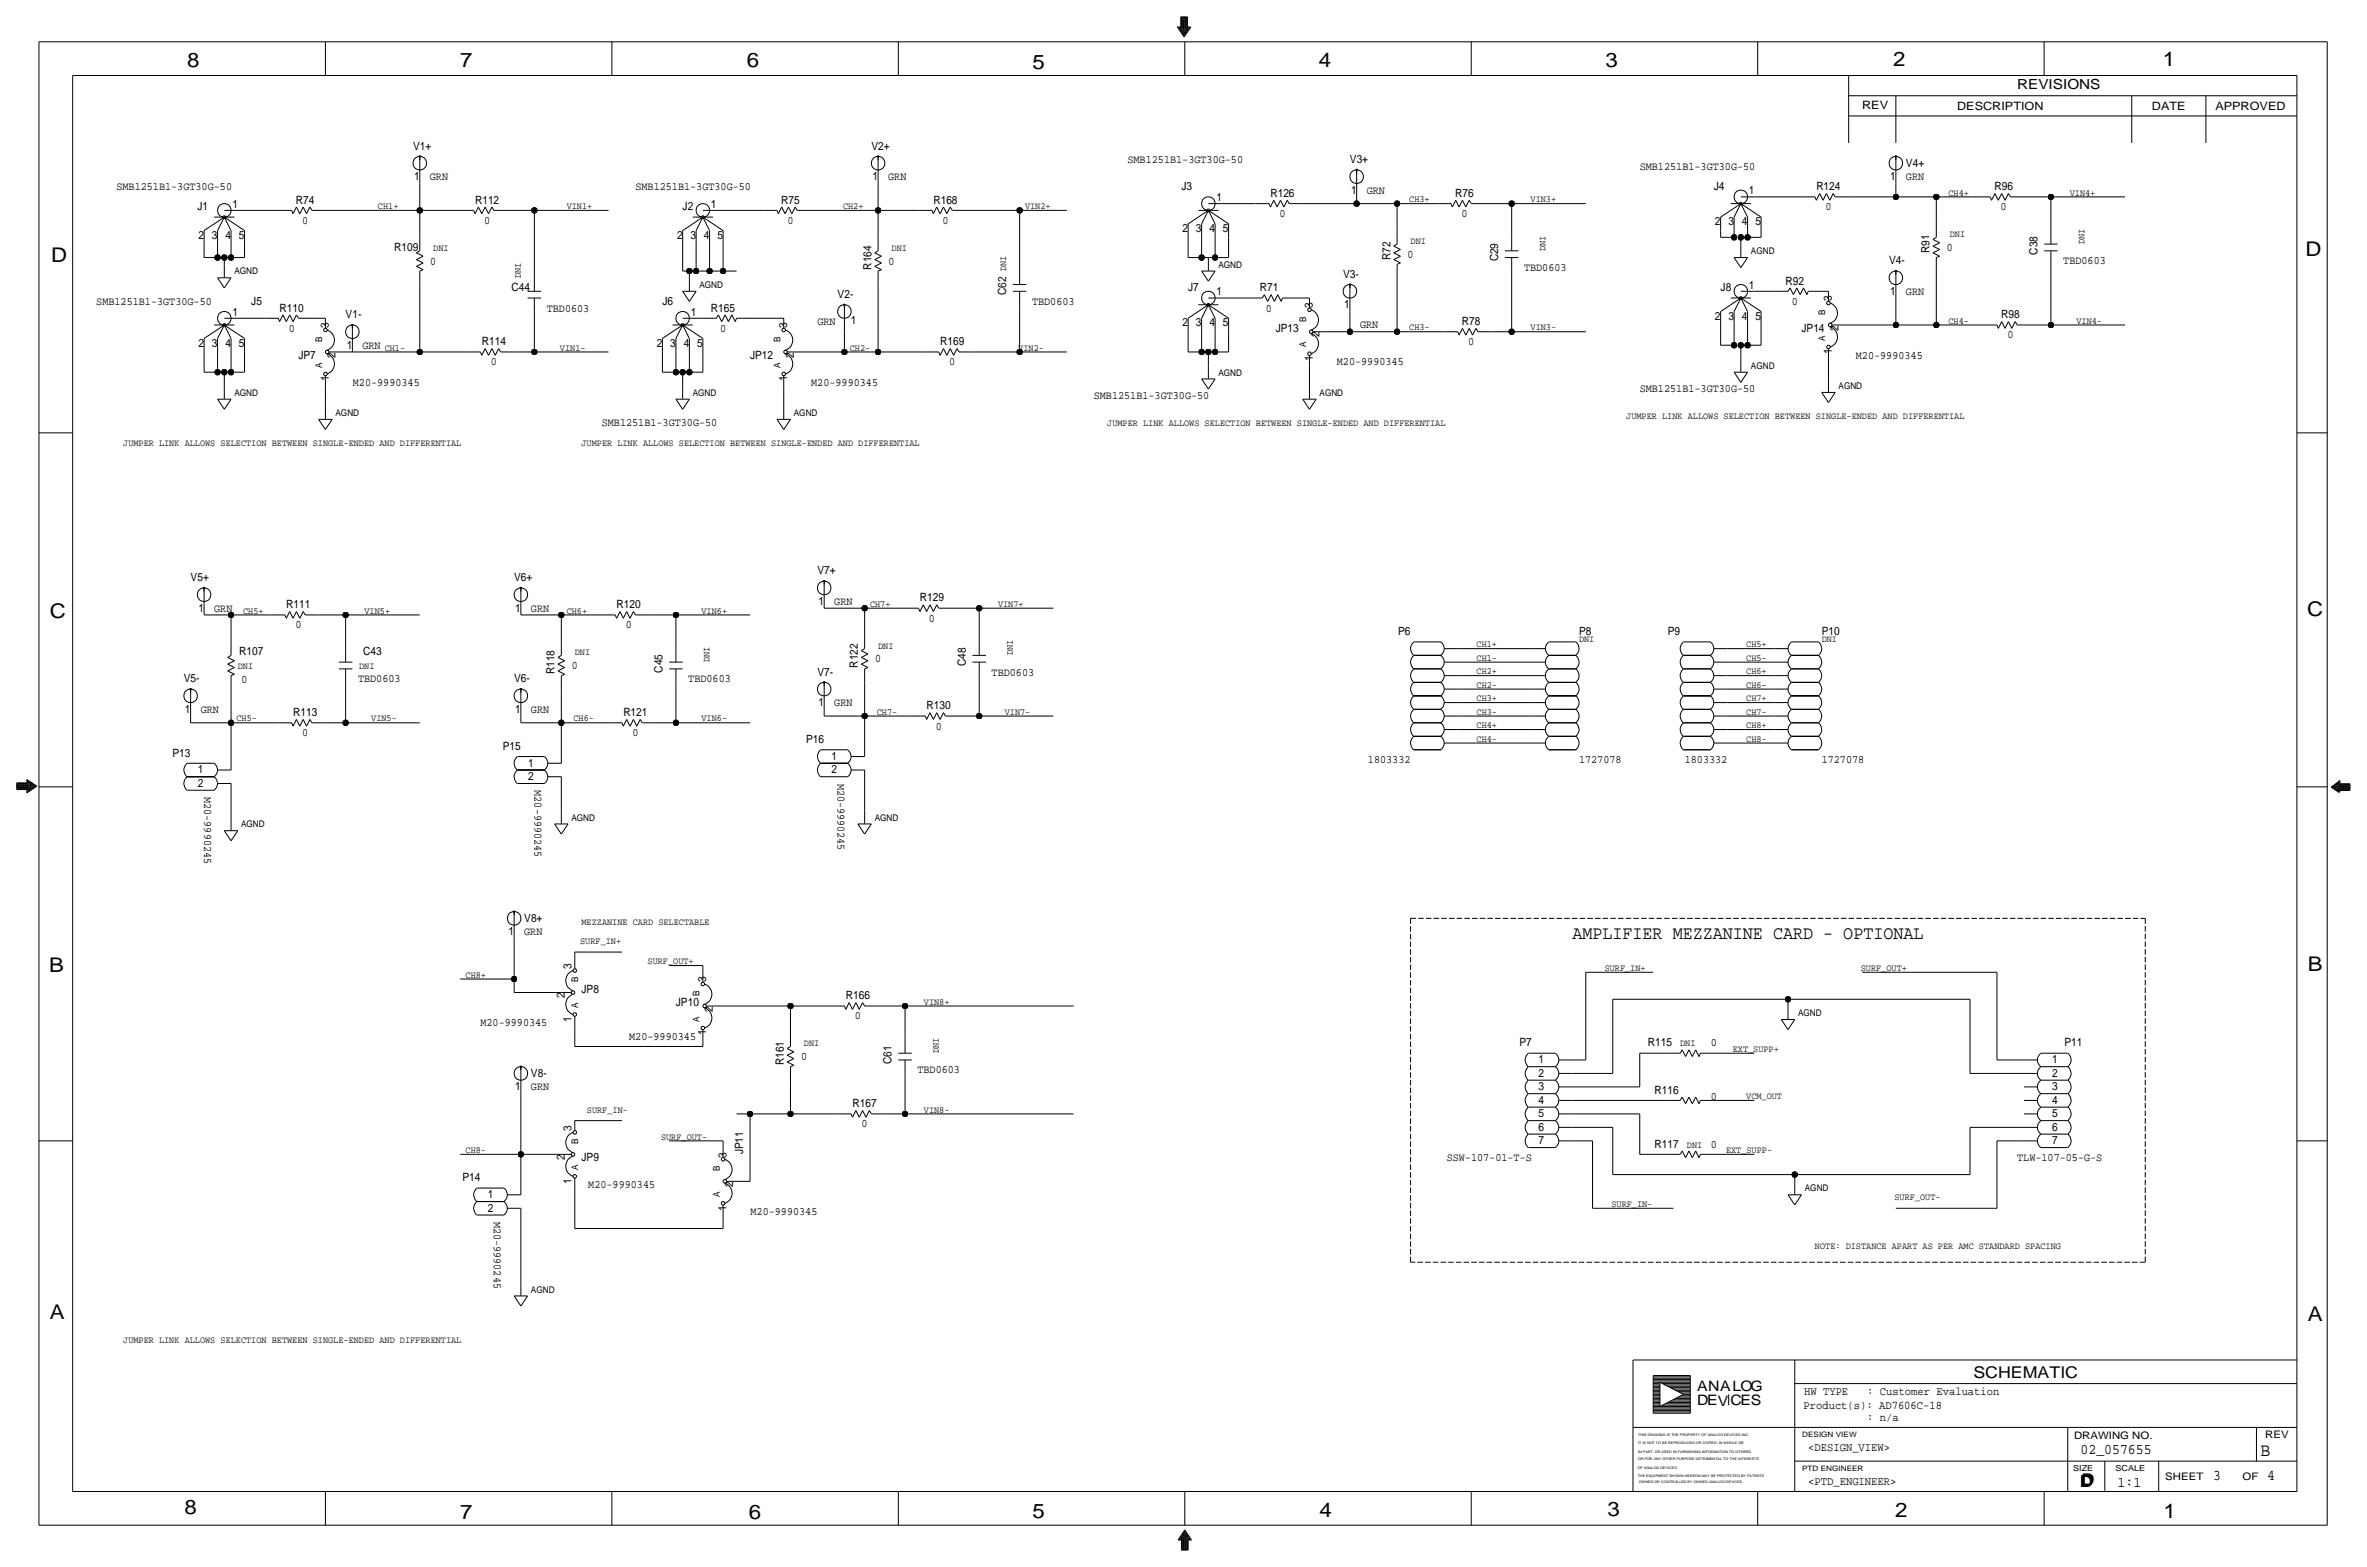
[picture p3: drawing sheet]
<svg xmlns="http://www.w3.org/2000/svg" width="892mm" height="590mm" viewBox="0 0 892 590" stroke-linecap="round" stroke-linejoin="round" font-family="sans-serif">
<defs><g id="words">
<g font-size="7.6">
<text x="70.6" y="25.4">8</text>
<text x="173.4" y="25.4">7</text>
<text x="281.4" y="25.1">6</text>
<text x="389.1" y="26.2">5</text>
<text x="497" y="25.4">4</text>
<text x="605" y="25.1">3</text>
<text x="713.4" y="24.9">2</text>
<text x="815" y="24.9">1</text>
<text x="19.3" y="98.8">D</text>
<text x="868.9" y="96.5">D</text>
<text x="18.7" y="232.7">C</text>
<text x="869.4" y="232.2">C</text>
<text x="869.6" y="365.8">B</text>
<text x="18.5" y="366">B</text>
<text x="18.7" y="496.8">A</text>
<text x="869.6" y="497.6">A</text>
<text x="69.5" y="570.5">8</text>
<text x="173.4" y="572.3">7</text>
<text x="282.1" y="572.3">6</text>
<text x="389.1" y="571.8">5</text>
<text x="497.3" y="571.5">4</text>
<text x="605.7" y="571.2">3</text>
<text x="714.2" y="571.5">2</text>
<text x="815.3" y="572">1</text>
</g>
<text font-size="7.1" x="592.5" y="353.6">AMPLIFIER MEZZANINE CARD - OPTIONAL</text>
<text font-size="7" x="851.9" y="548.4">B</text>
<g font-size="6.1">
<text x="743.7" y="518.9">SCHEMATIC</text>
<text x="783.8" y="560.3">D</text>
<text x="784.3" y="559.8">D</text>
</g>
<g font-size="5.6">
<text x="784" y="547.9">02_057655</text>
<text x="834.1" y="557.5">3</text>
<text x="854.4" y="557.5">4</text>
<text x="798" y="560.1">1:1</text>
</g>
<g font-size="5.4">
<text x="639.5" y="524.2">ANALOG</text>
<text x="639.5" y="529.3">DEVCES</text>
</g>
<text font-size="5.2" x="760.2" y="33.5">REVISIONS</text>
<g font-size="4.4">
<text x="679.9" y="525.5">HW TYPE</text>
<text x="703.6" y="525.5">: Customer Evaluation</text>
<text x="679.7" y="530.9">Product(s): AD7606C-18</text>
<text x="703.6" y="535.2">: n/a</text>
<text x="681.4" y="546.6">&lt;DESIGN_VIEW&gt;</text>
<text x="681.4" y="559.3">&lt;PTD_ENGINEER&gt;</text>
</g>
<g font-size="4.3">
<text x="701.8" y="41.1">REV</text>
<text x="737.6" y="41.4">DESCRIPTION</text>
<text x="811" y="41.4">DATE</text>
<text x="834.8" y="41.4">APPROVED</text>
<text x="155.7" y="56.4">V1+</text>
<text x="328.4" y="56.4">V2+</text>
<text x="424.9" y="61.5">SMB1251B1-3GT30G-50</text>
<text x="508.7" y="61.5">V3+</text>
<text x="617.9" y="64">SMB1251B1-3GT30G-50</text>
<text x="718.3" y="62.7">V4+</text>
<text x="43.9" y="71.6">SMB1251B1-3GT30G-50</text>
<text x="156.1" y="67.8">1</text>
<text x="162" y="67.8">GRN</text>
<text x="239.5" y="71.6">SMB1251B1-3GT30G-50</text>
<text x="328.8" y="67.8">1</text>
<text x="334.7" y="67.8">GRN</text>
<text x="445.2" y="71.6">J3</text>
<text x="645.9" y="71.6">J4</text>
<text x="684.5" y="71.6">R124</text>
<text x="712.3" y="67.8">1</text>
<text x="718.3" y="67.8">GRN</text>
<text x="751.6" y="71.6">R96</text>
<text x="111.5" y="76.7">R74</text>
<text x="179" y="76.7">R112</text>
<text x="294.4" y="76.7">R75</text>
<text x="351.7" y="76.7">R168</text>
<text x="458.4" y="75.7">1</text>
<text x="478.7" y="74.2">R126</text>
<text x="509.1" y="72.9">1</text>
<text x="515.1" y="72.9">GRN</text>
<text x="548.4" y="74.2">R76</text>
<text x="659.1" y="73.2">1</text>
<text x="74.4" y="79.2">J1</text>
<text x="87.6" y="78.2">1</text>
<text x="257.3" y="79.2">J2</text>
<text x="267.9" y="78.2">1</text>
<text x="482.2" y="81.8">0</text>
<text x="550.7" y="81.8">0</text>
<text x="687.9" y="79.2">0</text>
<text x="753.9" y="79.2">0</text>
<text x="74.8" y="89.9">2</text>
<text x="79.9" y="89.9">3</text>
<text x="84.9" y="89.9">4</text>
<text x="90" y="89.9">5</text>
<text x="113.9" y="84.3">0</text>
<text x="182.4" y="84.3">0</text>
<text x="255.1" y="89.9">2</text>
<text x="260.2" y="89.9">3</text>
<text x="265.3" y="89.9">4</text>
<text x="270.4" y="89.9">5</text>
<text x="296.7" y="84.3">0</text>
<text x="355.2" y="84.3">0</text>
<text x="445.6" y="87.4">2</text>
<text x="450.7" y="87.4">3</text>
<text x="455.8" y="87.4">4</text>
<text x="460.9" y="87.4">5</text>
<text x="646.3" y="84.8">2</text>
<text x="651.4" y="84.8">3</text>
<text x="656.4" y="84.8">4</text>
<text x="661.5" y="84.8">5</text>
<text x="148.5" y="94.5">R109</text>
<text x="532.7" y="94.5" transform="rotate(-180 532.7 94.5)">0</text>
<text x="727.2" y="95.5" transform="rotate(-90 727.2 95.5)">R91</text>
<text x="735.9" y="91.9" transform="rotate(-180 735.9 91.9)">0</text>
<text x="767.8" y="96" transform="rotate(-90 767.8 96)">C38</text>
<text x="164.4" y="97" transform="rotate(-180 164.4 97)">0</text>
<text x="328.4" y="101.6" transform="rotate(-90 328.4 101.6)">R164</text>
<text x="337.1" y="97" transform="rotate(-180 337.1 97)">0</text>
<text x="524" y="98" transform="rotate(-90 524 98)">R72</text>
<text x="564.6" y="98.5" transform="rotate(-90 564.6 98.5)">C29</text>
<text x="711.9" y="99.6">V4-</text>
<text x="777.5" y="99.6">TBD0603</text>
<text x="506.2" y="104.6">V3-</text>
<text x="574.3" y="102.1">TBD0603</text>
<text x="672.8" y="107.2">R92</text>
<text x="192.8" y="109.7">C44</text>
<text x="315.7" y="112.3">V2-</text>
<text x="379.2" y="111.2" transform="rotate(-90 379.2 111.2)">C62</text>
<text x="447.8" y="109.7">J7</text>
<text x="458.4" y="111.3">1</text>
<text x="474.7" y="109.7">R71</text>
<text x="648.4" y="109.7">J8</text>
<text x="659.1" y="108.7">1</text>
<text x="690.3" y="113.5" transform="rotate(-90 690.3 113.5)">3</text>
<text x="712.3" y="111">1</text>
<text x="718.3" y="111">GRN</text>
<text x="36.3" y="114.8">SMB1251B1-3GT30G-50</text>
<text x="87.6" y="118.9">1</text>
<text x="94.7" y="114.8">J5</text>
<text x="105.4" y="117.3">R110</text>
<text x="130.3" y="119.9">V1-</text>
<text x="206" y="117.3">TBD0603</text>
<text x="249.6" y="114.8">J6</text>
<text x="260.3" y="118.9">1</text>
<text x="267.9" y="117.3">R165</text>
<text x="388.9" y="114.8">TBD0603</text>
<text x="477.1" y="117.3">0</text>
<text x="494.7" y="116.1" transform="rotate(-90 494.7 116.1)">3</text>
<text x="506.6" y="116.1">1</text>
<text x="675.2" y="114.8">0</text>
<text x="754.1" y="119.9">R98</text>
<text x="108.8" y="125">0</text>
<text x="123.9" y="123.7" transform="rotate(-90 123.9 123.7)">3</text>
<text x="271.3" y="125">0</text>
<text x="296.6" y="123.7" transform="rotate(-90 296.6 123.7)">3</text>
<text x="308.1" y="122.4">GRN</text>
<text x="320.7" y="121.9">1</text>
<text x="445.6" y="122.9">2</text>
<text x="450.7" y="122.9">3</text>
<text x="455.8" y="122.9">4</text>
<text x="460.9" y="122.9">5</text>
<text x="480.8" y="125">JP13</text>
<text x="512.5" y="123.7">GRN</text>
<text x="550.9" y="122.4">R78</text>
<text x="646.3" y="120.4">2</text>
<text x="651.4" y="120.4">3</text>
<text x="656.4" y="120.4">4</text>
<text x="661.5" y="120.4">5</text>
<text x="678.9" y="125">JP14</text>
<text x="692.9" y="124.6" transform="rotate(-90 692.9 124.6)">2</text>
<text x="74.8" y="130.6">2</text>
<text x="79.9" y="130.6">3</text>
<text x="84.9" y="130.6">4</text>
<text x="90" y="130.6">5</text>
<text x="130.7" y="131.3">1</text>
<text x="136.6" y="131.3">GRN</text>
<text x="181.6" y="130">R114</text>
<text x="247.5" y="130.6">2</text>
<text x="252.6" y="130.6">3</text>
<text x="257.7" y="130.6">4</text>
<text x="262.7" y="130.6">5</text>
<text x="354.3" y="130">R169</text>
<text x="497.3" y="127.1" transform="rotate(-90 497.3 127.1)">2</text>
<text x="553.3" y="130">0</text>
<text x="756.5" y="127.5">0</text>
<text x="112.5" y="135.1">JP7</text>
<text x="126.4" y="134.7" transform="rotate(-90 126.4 134.7)">2</text>
<text x="185" y="137.7">0</text>
<text x="282.7" y="135.1">JP12</text>
<text x="299.2" y="134.7" transform="rotate(-90 299.2 134.7)">2</text>
<text x="357.7" y="137.7">0</text>
<text x="494.7" y="136" transform="rotate(-90 494.7 136)">1</text>
<text x="503.8" y="137.7">M20-9990345</text>
<text x="690.3" y="133.4" transform="rotate(-90 690.3 133.4)">1</text>
<text x="699.4" y="135.1">M20-9990345</text>
<text x="123.9" y="143.6" transform="rotate(-90 123.9 143.6)">1</text>
<text x="296.6" y="143.6" transform="rotate(-90 296.6 143.6)">1</text>
<text x="133" y="145.3">M20-9990345</text>
<text x="305.7" y="145.3">M20-9990345</text>
<text x="617.9" y="147.8">SMB1251B1-3GT30G-50</text>
<text x="412.2" y="150.4">SMB1251B1-3GT30G-50</text>
<text x="226.8" y="160.5">SMB1251B1-3GT30G-50</text>
<text x="71.8" y="218.9">V5+</text>
<text x="193.8" y="218.9">V6+</text>
<text x="308.1" y="216.4">V7+</text>
<text x="308.5" y="227.8">1</text>
<text x="314.4" y="227.8">GRN</text>
<text x="346.7" y="226.6">R129</text>
<text x="74.8" y="230.4">1</text>
<text x="80.7" y="230.4">GRN</text>
<text x="107.9" y="229.1">R111</text>
<text x="194.2" y="230.4">1</text>
<text x="200.1" y="230.4">GRN</text>
<text x="232.4" y="229.1">R120</text>
<text x="111.3" y="236.7">0</text>
<text x="235.8" y="236.7">0</text>
<text x="350.1" y="234.2">0</text>
<text x="526.9" y="239.3">P6</text>
<text x="595.1" y="239.3">P8</text>
<text x="628.5" y="239.3">P9</text>
<text x="686.5" y="239.3">P10</text>
<text x="90.1" y="246.9">R107</text>
<text x="136.9" y="246.9">C43</text>
<text x="217.8" y="249.4" transform="rotate(-180 217.8 249.4)">0</text>
<text x="323.3" y="251.5" transform="rotate(-90 323.3 251.5)">R122</text>
<text x="332.1" y="246.9" transform="rotate(-180 332.1 246.9)">0</text>
<text x="363.9" y="250.9" transform="rotate(-90 363.9 250.9)">C48</text>
<text x="69.3" y="257">V5-</text>
<text x="93.3" y="254.5" transform="rotate(-180 93.3 254.5)">0</text>
<text x="134.9" y="257">TBD0603</text>
<text x="193.8" y="257">V6-</text>
<text x="209" y="254" transform="rotate(-90 209 254)">R118</text>
<text x="249.6" y="253.4" transform="rotate(-90 249.6 253.4)">C45</text>
<text x="259.4" y="257">TBD0603</text>
<text x="308.1" y="254.5">V7-</text>
<text x="373.7" y="254.5">TBD0603</text>
<text x="69.7" y="268.5">1</text>
<text x="75.6" y="268.5">GRN</text>
<text x="110.4" y="269.7">R113</text>
<text x="194.2" y="268.5">1</text>
<text x="200.1" y="268.5">GRN</text>
<text x="234.9" y="269.7">R121</text>
<text x="308.5" y="265.9">1</text>
<text x="314.4" y="265.9">GRN</text>
<text x="349.2" y="267.2">R130</text>
<text x="352.6" y="274.8">0</text>
<text x="113.9" y="277.4">0</text>
<text x="238.3" y="277.4">0</text>
<text x="303.8" y="279.9">P16</text>
<text x="65" y="285">P13</text>
<text x="189.5" y="282.4">P15</text>
<text x="313.3" y="286.3">1</text>
<text x="515.5" y="287.5">1803332</text>
<text x="595.1" y="287.5">1727078</text>
<text x="634.9" y="287.5">1803332</text>
<text x="686.5" y="287.5">1727078</text>
<text x="74.6" y="291.3">1</text>
<text x="199" y="293.9">2</text>
<text x="199" y="288.8">1</text>
<text x="313.3" y="291.3">2</text>
<text x="74.6" y="296.4">2</text>
<text x="201.4" y="297.7" transform="rotate(90 201.4 297.7)">M20-9990245</text>
<text x="315.7" y="295.1" transform="rotate(90 315.7 295.1)">M20-9990245</text>
<text x="76.9" y="300.2" transform="rotate(90 76.9 300.2)">M20-9990245</text>
<text x="197.6" y="347.2">V8+</text>
<text x="191.6" y="352.3">1</text>
<text x="197.6" y="352.3">GRN</text>
<text x="215.3" y="365" transform="rotate(-90 215.3 365)">3</text>
<text x="266.1" y="370.1" transform="rotate(-90 266.1 370.1)">3</text>
<text x="212.8" y="376" transform="rotate(-90 212.8 376)">2</text>
<text x="219.2" y="373.9">JP8</text>
<text x="318.7" y="376.4">R166</text>
<text x="254.7" y="379">JP10</text>
<text x="268.7" y="381.1" transform="rotate(-90 268.7 381.1)">2</text>
<text x="181.1" y="386.6">M20-9990345</text>
<text x="215.3" y="384.9" transform="rotate(-90 215.3 384.9)">1</text>
<text x="266.1" y="390" transform="rotate(-90 266.1 390)">1</text>
<text x="322.1" y="384">0</text>
<text x="237.1" y="391.7">M20-9990345</text>
<text x="572.6" y="394.2">P7</text>
<text x="621" y="394.2">R115</text>
<text x="644.7" y="394.2">0</text>
<text x="778" y="394.2">P11</text>
<text x="295.4" y="401.3" transform="rotate(-90 295.4 401.3)">R161</text>
<text x="304.1" y="396.7" transform="rotate(-180 304.1 396.7)">0</text>
<text x="336" y="400.8" transform="rotate(-90 336 400.8)">C61</text>
<text x="579.8" y="400.6">1</text>
<text x="773.3" y="400.6">1</text>
<text x="200.1" y="405.6">V8-</text>
<text x="345.7" y="404.4">TBD0603</text>
<text x="579.8" y="405.6">2</text>
<text x="773.3" y="405.6">2</text>
<text x="194.2" y="410.7">1</text>
<text x="200.1" y="410.7">GRN</text>
<text x="579.8" y="410.7">3</text>
<text x="623.5" y="412">R116</text>
<text x="773.3" y="410.7">3</text>
<text x="321.3" y="417.1">R167</text>
<text x="579.8" y="415.8">4</text>
<text x="644.7" y="414.5">0</text>
<text x="773.3" y="415.8">4</text>
<text x="215.3" y="426" transform="rotate(-90 215.3 426)">3</text>
<text x="324.7" y="424.7">0</text>
<text x="579.8" y="426">6</text>
<text x="579.8" y="420.9">5</text>
<text x="773.3" y="426">6</text>
<text x="773.3" y="420.9">5</text>
<text x="579.8" y="431">7</text>
<text x="773.3" y="431">7</text>
<text x="212.8" y="437" transform="rotate(-90 212.8 437)">2</text>
<text x="219.2" y="437.4">JP9</text>
<text x="273.8" y="436.1" transform="rotate(-90 273.8 436.1)">3</text>
<text x="280.1" y="434.8" transform="rotate(-90 280.1 434.8)">JP11</text>
<text x="545.2" y="437.4">SSW-107-01-T-S</text>
<text x="623.5" y="432.3">R117</text>
<text x="644.7" y="432.3">0</text>
<text x="760.2" y="437.4">TLW-107-05-G-S</text>
<text x="174.3" y="445">P14</text>
<text x="215.3" y="445.9" transform="rotate(-90 215.3 445.9)">1</text>
<text x="221.7" y="447.5">M20-9990345</text>
<text x="276.3" y="447.1" transform="rotate(-90 276.3 447.1)">2</text>
<text x="183.8" y="451.4">1</text>
<text x="183.8" y="456.4">2</text>
<text x="186.1" y="460.2" transform="rotate(90 186.1 460.2)">M20-9990245</text>
<text x="273.8" y="456" transform="rotate(-90 273.8 456)">1</text>
<text x="282.8" y="457.7">M20-9990345</text>
</g>
<g font-size="3.9">
<text x="781.6" y="542.1">DRAWING NO.</text>
<text x="853.6" y="541.8">REV</text>
<text x="816" y="557.4">SHEET</text>
<text x="845.1" y="557.5">OF</text>
</g>
<g font-size="3.6">
<text x="531.1" y="76.2">CH3+</text>
<text x="576.8" y="76.2">VIN3+</text>
<text x="734.3" y="73.7">CH4+</text>
<text x="780" y="73.7">VIN4+</text>
<text x="142.4" y="78.7">CH1+</text>
<text x="213.6" y="78.7">VIN1+</text>
<text x="317.7" y="78.7">CH2+</text>
<text x="386.3" y="78.7">VIN2+</text>
<text x="734.8" y="89.4">DNI</text>
<text x="163.3" y="94.5">DNI</text>
<text x="336" y="94.5">DNI</text>
<text x="531.6" y="91.9">DNI</text>
<text x="582.4" y="94.5" transform="rotate(-90 582.4 94.5)">DNI</text>
<text x="785.6" y="91.9" transform="rotate(-90 785.6 91.9)">DNI</text>
<text x="196.3" y="104.6" transform="rotate(-90 196.3 104.6)">DNI</text>
<text x="379.2" y="102.1" transform="rotate(-90 379.2 102.1)">DNI</text>
<text x="531.1" y="124.5">CH3-</text>
<text x="576.8" y="124.5">VIN3-</text>
<text x="734.3" y="121.9">CH4-</text>
<text x="782.5" y="121.9">VIN4-</text>
<text x="145" y="132.1">CH1-</text>
<text x="211" y="132.1">VIN1-</text>
<text x="320.2" y="132.1">CH2-</text>
<text x="383.7" y="132.1">VIN2-</text>
<text x="417.3" y="160.5">JUMPER LINK ALLOWS SELECTION BETWEEN SINGLE-ENDED AND DIFFERENTIAL</text>
<text x="612.9" y="158">JUMPER LINK ALLOWS SELECTION BETWEEN SINGLE-ENDED AND DIFFERENTIAL</text>
<text x="46.4" y="168.1">JUMPER LINK ALLOWS SELECTION BETWEEN SINGLE-ENDED AND DIFFERENTIAL</text>
<text x="219.2" y="168.1">JUMPER LINK ALLOWS SELECTION BETWEEN SINGLE-ENDED AND DIFFERENTIAL</text>
<text x="91.6" y="231.1">CH5+</text>
<text x="137.4" y="231.1">VIN5+</text>
<text x="213.6" y="231.1">CH6+</text>
<text x="264.4" y="231.1">VIN6+</text>
<text x="327.9" y="228.6">CH7+</text>
<text x="376.1" y="228.6">VIN7+</text>
<text x="330.9" y="244.3">DNI</text>
<text x="556.5" y="243.8">CH1+</text>
<text x="595.1" y="241.8">DNI</text>
<text x="658.1" y="243.8">CH5+</text>
<text x="686.5" y="241.8">DNI</text>
<text x="89.6" y="252">DNI</text>
<text x="135.3" y="252">DNI</text>
<text x="216.6" y="246.9">DNI</text>
<text x="267.4" y="249.4" transform="rotate(-90 267.4 249.4)">DNI</text>
<text x="381.7" y="246.9" transform="rotate(-90 381.7 246.9)">DNI</text>
<text x="556.5" y="248.9">CH1-</text>
<text x="658.1" y="248.9">CH5-</text>
<text x="556.5" y="254">CH2+</text>
<text x="658.1" y="254">CH6+</text>
<text x="556.5" y="259.1">CH2-</text>
<text x="658.1" y="259.1">CH6-</text>
<text x="330.4" y="269.2">CH7-</text>
<text x="378.7" y="269.2">VIN7-</text>
<text x="556.5" y="269.2">CH3-</text>
<text x="556.5" y="264.2">CH3+</text>
<text x="658.1" y="269.2">CH7-</text>
<text x="658.1" y="264.2">CH7+</text>
<text x="89.1" y="271.8">CH5-</text>
<text x="139.9" y="271.8">VIN5-</text>
<text x="216.1" y="271.8">CH6-</text>
<text x="264.4" y="271.8">VIN6-</text>
<text x="556.5" y="274.3">CH4+</text>
<text x="658.1" y="274.3">CH8+</text>
<text x="556.5" y="279.4">CH4-</text>
<text x="658.1" y="279.4">CH8-</text>
<text x="219.2" y="348.5">MEZZANINE CARD SELECTABLE</text>
<text x="218.6" y="355.6">SURF_IN+</text>
<text x="244" y="363.2">SURF_OUT+</text>
<text x="604.7" y="365.8">SURF_IN+</text>
<text x="701.2" y="365.8">SURF_OUT+</text>
<text x="175.5" y="368.3">CH8+</text>
<text x="348.2" y="378.5">VIN8+</text>
<text x="303" y="394.2">DNI</text>
<text x="633.2" y="394.2">DNI</text>
<text x="353.8" y="396.7" transform="rotate(-90 353.8 396.7)">DNI</text>
<text x="653" y="396.2">EXT_SUPP+</text>
<text x="221.2" y="419.1">SURF_IN-</text>
<text x="348.2" y="419.1">VIN8-</text>
<text x="658.1" y="414">VCM_OUT</text>
<text x="249.1" y="429.3">SURF_OUT-</text>
<text x="175.5" y="434.3">CH8-</text>
<text x="635.7" y="432.3">DNI</text>
<text x="650.4" y="434.3">EXT_SUPP-</text>
<text x="607.3" y="454.7">SURF_IN-</text>
<text x="713.9" y="452.1">SURF_OUT-</text>
<text x="684" y="470.4">NOTE: DISTANCE APART AS PER AMC STANDARD SPACING</text>
<text x="46.4" y="506">JUMPER LINK ALLOWS SELECTION BETWEEN SINGLE-ENDED AND DIFFERENTIAL</text>
</g>
<g font-size="3.5">
<text x="659.8" y="95.8">AGND</text>
<text x="459.2" y="100.8">AGND</text>
<text x="88.3" y="103.4">AGND</text>
<text x="263.6" y="108.5">AGND</text>
<text x="687.8" y="118.6" transform="rotate(-90 687.8 118.6)">B</text>
<text x="492.2" y="121.2" transform="rotate(-90 492.2 121.2)">B</text>
<text x="121.4" y="128.8" transform="rotate(-90 121.4 128.8)">B</text>
<text x="294.1" y="128.8" transform="rotate(-90 294.1 128.8)">B</text>
<text x="492.2" y="130.9" transform="rotate(-90 492.2 130.9)">A</text>
<text x="687.8" y="128.3" transform="rotate(-90 687.8 128.3)">A</text>
<text x="121.4" y="138.5" transform="rotate(-90 121.4 138.5)">A</text>
<text x="294.1" y="138.5" transform="rotate(-90 294.1 138.5)">A</text>
<text x="459.2" y="141.5">AGND</text>
<text x="659.8" y="138.9">AGND</text>
<text x="88.3" y="149.1">AGND</text>
<text x="261.1" y="149.1">AGND</text>
<text x="497.3" y="149.1">AGND</text>
<text x="692.9" y="146.6">AGND</text>
<text x="126.4" y="156.7">AGND</text>
<text x="299.2" y="156.7">AGND</text>
<text x="90.9" y="311.7">AGND</text>
<text x="215.3" y="309.1">AGND</text>
<text x="329.6" y="309.1">AGND</text>
<text x="217.9" y="370.1" transform="rotate(-90 217.9 370.1)">B</text>
<text x="263.6" y="375.2" transform="rotate(-90 263.6 375.2)">B</text>
<text x="217.9" y="379.8" transform="rotate(-90 217.9 379.8)">A</text>
<text x="677.6" y="382.8">AGND</text>
<text x="263.6" y="384.9" transform="rotate(-90 263.6 384.9)">A</text>
<text x="217.9" y="431.1" transform="rotate(-90 217.9 431.1)">B</text>
<text x="217.9" y="440.7" transform="rotate(-90 217.9 440.7)">A</text>
<text x="271.2" y="441.2" transform="rotate(-90 271.2 441.2)">B</text>
<text x="680.2" y="448.8">AGND</text>
<text x="271.2" y="450.9" transform="rotate(-90 271.2 450.9)">A</text>
<text x="200.1" y="486.9">AGND</text>
</g>
<g font-size="3.1">
<text x="781.3" y="554">SIZE</text>
<text x="797.3" y="554">SCALE</text>
</g>
<g font-size="2.8">
<text x="679.1" y="541.3">DESIGN VIEW</text>
<text x="679.1" y="554">PTD ENGINEER</text>
</g>
<g font-size="1.3">
<text x="617.3" y="541.1">THIS DRAWING IS THE PROPERTY OF ANALOG DEVICES INC.</text>
<text x="617.3" y="543.9">IT IS NOT TO BE REPRODUCED OR COPIED, IN WHOLE OR</text>
<text x="617.3" y="547.2">IN PART, OR USED IN FURNISHING INFORMATION TO OTHERS,</text>
<text x="617.3" y="550">OR FOR ANY OTHER PURPOSE DETRIMENTAL TO THE INTERESTS</text>
<text x="617.2" y="556.3">THE EQUIPMENT SHOWN HEREON MAY BE PROTECTED BY PATENTS</text>
<text x="617.2" y="553.2">OF ANALOG DEVICES.</text>
<text x="617.7" y="558.8">OWNED OR CONTROLLED BY OWNED ANALOG DEVICES.</text>
</g>
</g></defs>
<g fill="none" stroke="#000" stroke-width=".38">
<path d="M14.7 15.7v558.8zM14.7 15.7h862.3zM122.6 15.7v12.7zM230.6 15.7v12.7zM338.5 15.7v12.7zM443.7 10.2h1.3zM443.7 10.2l2.5 3.8zM444.2 10.4l2 3.1zM444.2 10.4h1zM444.7 10.7l1.5 2.3zM444.7 10.7h.8zM445 6.4v3.8z"/>
<path d="M445 6.4h2.5zM445.2 6.6v3.8zM445.2 6.6h2zM445.2 10.9h.5zM445.2 10.9l1 1.5zM445.5 6.9v3.8zM445.5 6.9h1.5zM445.7 11.2l.5 .7zM445.7 11.2h.3zM445.7 7.1v3.8zM445.7 7.1h1zM446 7.4v3.8z"/>
<path d="M446 7.4h.5zM446.2 7.6v4.1zM446.5 11.2h.2zM446.5 7.4v3.8zM446.5 15.7v12.7zM446.7 10.9h.5zM446.7 11.2l-.5 .7zM446.7 7.1v3.8zM447 10.7h.8zM447 6.9v3.8zM447.2 10.4h1.1zM447.2 6.6v3.8z"/>
<path d="M447.2 10.9l-1 1.5zM447.5 10.2h1.3zM447.5 6.4v3.8zM447.8 10.7l-1.6 2.3zM448.3 10.4l-2.1 3.1zM448.8 10.2l-2.6 3.8zM554.4 15.7v12.7zM662.4 15.7v12.7zM770.3 15.7v12.7zM877 15.7v558.8zM27.4 28.4h838.2zM27.4 28.4v533.4z"/>
<path d="M696.7 36.1h168.9zM696.7 28.4v25.4zM714.5 36.1v17.7zM803.4 36.1v17.7zM831.3 36.1v17.7zM865.6 28.4v533.4zM158.2 58.9v10.2zM158.2 58.9v1.3zM330.9 58.9v10.2zM330.9 58.9v1.3zM696.7 43.7h168.9zM714.5 58.9v10.2z"/>
<path d="M714.5 58.9v1.3zM84.5 79.2h5.1zM89.6 79.2h15.3zM104.9 79.2h5zM109.9 79.2l.5 1.3zM111.7 78l1.3 2.5zM111.7 78l-1.3 2.5zM114.2 78l1.3 2.5zM114.2 78l-1.2 2.5zM116.8 78l.8 1.2zM116.8 78l-1.3 2.5zM117.6 79.2h5z"/>
<path d="M122.6 79.2h35.6zM158.2 79.2h15.2zM158.2 69.1v10.1zM158.2 79.2v10.2zM173.4 79.2h5.1zM178.5 79.2l.5 1.3zM180.3 78l1.3 2.5zM180.3 78l-1.3 2.5zM182.8 78l1.3 2.5zM182.8 78l-1.2 2.5zM185.4 78l.7 1.2zM185.4 78l-1.3 2.5z"/>
<path d="M186.1 79.2h5.1zM191.2 79.2h10.2zM201.4 79.2v25.4zM201.4 79.2h27.9zM264.9 79.2h5.1zM270 79.2h17.7zM287.7 79.2h5.1zM292.8 79.2l.5 1.3zM294.6 78l1.3 2.5zM294.6 78l-1.3 2.5zM297.1 78l1.3 2.5zM297.1 78l-1.2 2.5z"/>
<path d="M299.7 78l.7 1.2zM299.7 78l-1.3 2.5zM300.4 79.2h5.1zM305.5 79.2h25.4zM330.9 79.2h15.3zM330.9 69.1v10.1zM330.9 79.2v10.2zM346.2 79.2h5zM351.2 79.2l.5 1.3zM353 78l1.3 2.5zM353 78l-1.3 2.5zM355.5 78l1.3 2.5z"/>
<path d="M355.5 78l-1.2 2.5zM358.1 78l.8 1.2zM358.1 78l-1.3 2.5zM358.9 79.2h5zM363.9 79.2h20.4zM384.3 79.2v22.9zM384.3 79.2h17.7zM451.6 79.2h7.6zM455.4 76.7h5.1zM455.4 79.2l2.5 5.1zM455.4 79.2l7.6 5.1zM455.4 79.2l-2.6 5.1z"/>
<path d="M460.5 76.7h12.7zM473.2 76.7h5zM478.2 76.7l.5 1.3zM480 75.4l1.3 2.6zM480 75.4l-1.3 2.6zM482.5 75.4l1.3 2.6zM482.5 75.4l-1.2 2.6zM485.1 75.4l.8 1.3zM485.1 75.4l-1.3 2.6zM485.9 76.7h5zM490.9 76.7h20.4zM511.3 76.7h15.2z"/>
<path d="M511.3 74.2v2.5zM511.3 64v10.2zM511.3 64v1.3zM526.5 76.7h15.2zM526.5 76.7v10.2zM541.7 76.7h5.1zM546.8 76.7l.5 1.3zM548.6 75.4l1.3 2.6zM548.6 75.4l-1.3 2.6zM551.1 75.4l1.3 2.6zM551.1 75.4l-1.2 2.6zM553.7 75.4l.7 1.3z"/>
<path d="M553.7 75.4l-1.3 2.6zM554.4 76.7h5.1zM559.5 76.7h10.2zM569.7 76.7h27.9zM569.7 76.7v12.7zM652.2 76.7h7.6zM656 74.2h5.1zM656 76.7l2.6 5.1zM656 76.7l7.7 5.1zM656 76.7l-2.5 5.1zM661.1 74.2h17.8zM678.9 74.2h5.1z"/>
<path d="M684 74.2l.5 1.2zM685.7 72.9l1.3 2.5zM685.7 72.9l-1.2 2.5zM688.3 72.9l1.3 2.5zM688.3 72.9l-1.3 2.5zM690.8 72.9l.8 1.3zM690.8 72.9l-1.2 2.5zM691.6 74.2h5.1zM696.7 74.2h17.8zM714.5 74.2h15.2zM714.5 69.1v5.1zM729.7 74.2h15.2z"/>
<path d="M729.7 74.2v10.1zM744.9 74.2h5.1zM750 74.2l.5 1.2zM751.8 72.9l1.3 2.5zM751.8 72.9l-1.3 2.5zM754.3 72.9l1.3 2.5zM754.3 72.9l-1.2 2.5zM756.9 72.9l.7 1.3zM756.9 72.9l-1.3 2.5zM757.6 74.2h5.1zM762.7 74.2h10.2zM772.9 74.2h27.9z"/>
<path d="M772.9 74.2v12.7zM76.9 97h5.1zM76.9 91.9v5.1zM76.9 86.9v5zM76.9 86.9l7.6-5.1zM80.7 81.8h7.6zM82 91.9v5.1zM82 97h2.5zM82 86.9v5zM84.5 97h2.6zM84.5 97v2.6zM84.5 81.8l2.6 5.1z"/>
<path d="M84.5 81.8l7.7 5.1zM84.5 81.8l-2.5 5.1zM84.5 99.6v4.9zM87.1 97h5.1zM87.1 91.9v5.1zM87.1 86.9v5zM92.2 91.9v5.1zM92.2 86.9v5zM156.9 95.2l1.3-.7zM156.9 95.2l2.6 1.3zM156.9 97.8l2.6-1.3zM156.9 97.8l2.6 1.3z"/>
<path d="M158.2 89.4v5.1zM257.3 91.9v10.2zM257.3 86.9v5zM257.3 86.9l7.6-5.1zM261.1 81.8h7.6zM262.3 91.9v10.2zM262.3 86.9v5zM264.9 81.8l2.5 5.1zM264.9 81.8l7.6 5.1zM264.9 81.8l-2.6 5.1zM267.4 91.9v10.2zM267.4 86.9v5z"/>
<path d="M272.5 91.9v10.2zM272.5 86.9v5zM329.6 95.2l1.3-.7zM329.6 95.2l2.6 1.3zM329.6 97.8l2.6-1.3zM329.6 97.8l2.6 1.3zM330.9 89.4v5.1zM447.8 89.4v7.6zM447.8 97h5zM447.8 84.3v5.1zM447.8 84.3l7.6-5.1zM452.8 89.4v7.6z"/>
<path d="M452.8 97h2.6zM452.8 84.3v5.1zM455.4 97h2.5zM455.4 97v5zM457.9 97h5.1zM457.9 89.4v7.6zM457.9 84.3v5.1zM463 89.4v7.6zM463 84.3v5.1zM525.2 92.7l1.3-.8zM525.2 92.7l2.6 1.3zM525.2 95.2l2.6-1.2z"/>
<path d="M525.2 95.2l2.6 1.3zM525.2 97.8l2.6-1.3zM525.2 97.8l2.6 1.3zM526.5 86.9v5zM526.5 99.6v5zM526.5 99.6l1.3-.5zM567.1 97h5.1zM567.1 94.5h5.1zM569.7 97v5.1zM569.7 89.4v5.1zM648.4 89.4h5.1zM648.4 86.9v2.5z"/>
<path d="M648.4 81.8v5.1zM648.4 81.8l7.6-5.1zM653.5 86.9v2.5zM653.5 89.4h2.5zM653.5 97l2.5 3.8zM653.5 97h5.1zM653.5 81.8v5.1zM656 89.4h2.6zM656 89.4v2.5zM656 91.9v5zM658.6 89.4h5.1zM658.6 86.9v2.5z"/>
<path d="M658.6 97l-2.6 3.8zM658.6 81.8v5.1zM663.7 86.9v2.5zM663.7 81.8v5.1zM728.4 90.2l1.3-.8zM728.4 90.2l2.6 1.2zM728.4 92.7l2.6-1.3zM728.4 92.7l2.6 1.3zM728.4 95.2l2.6-1.2zM728.4 95.2l2.6 1.3zM729.7 84.3v5.1zM729.7 97v5.1z"/>
<path d="M729.7 97l1.3-.5zM770.3 94.5h5.1zM770.3 91.9h5.1zM772.9 99.6v22.8zM772.9 94.5v5.1zM772.9 86.9v5zM82 104.6l2.5 3.9zM82 104.6h5.1zM84.5 119.9h5.1zM87.1 104.6l-2.6 3.9zM89.6 119.9h10.2zM99.8 119.9h5.1z"/>
<path d="M104.9 119.9l.5 1.3zM106.6 118.6l1.3 2.6zM106.6 118.6l-1.2 2.6zM109.2 118.6l1.2 2.6zM109.2 118.6l-1.3 2.6zM111.7 118.6l.8 1.3zM111.7 118.6l-1.3 2.6zM112.5 119.9h5.1zM117.6 119.9h5zM122.6 119.9v3.7zM156.9 100.3l2.6-1.2zM156.9 100.3l2.6 1.3z"/>
<path d="M158.2 107.2v25.4zM158.2 102.1v5.1zM158.2 102.1l1.3-.5zM198.8 112.3h5.1zM198.8 109.7h5.1zM201.4 117.3v15.3zM201.4 112.3v5zM201.4 104.6v5.1zM257.3 102.1h2.5zM257.3 109.7l2.5 3.8zM257.3 109.7h5zM257.3 119.9h5z"/>
<path d="M259.8 102.1h2.5zM259.8 102.1v2.5zM259.8 104.6v5zM262.3 119.9h2.6zM262.3 102.1h5.1zM262.3 109.7l-2.5 3.8zM264.9 119.9h5.1zM267.4 102.1h5.1zM270.7 118.6l-.7 1.3zM270.7 118.6l1.3 2.6zM272.5 102.1h5.1zM273.3 118.6l-1.3 2.6z"/>
<path d="M273.3 118.6l1.2 2.6zM275.8 118.6l-1.3 2.6zM275.8 118.6l1.3 2.6zM277.6 119.9h5.1zM277.6 119.9l-.5 1.3zM282.7 119.9h12.7zM295.4 119.9v3.7zM318.2 114.8v10.2zM318.2 114.8v1.3zM329.6 100.3l2.6-1.2zM329.6 100.3l2.6 1.3zM330.9 107.2v25.4z"/>
<path d="M330.9 102.1v5.1zM330.9 102.1l1.3-.5zM381.7 109.7h5.1zM381.7 107.2h5.1zM384.3 114.8v17.8zM384.3 109.7v5.1zM384.3 102.1v5.1zM447.8 119.9v5.1zM447.8 119.9l7.6-5.1zM451.6 114.8h7.6zM452.8 119.9v5.1zM452.8 102.1l2.6 3.8z"/>
<path d="M452.8 102.1h5.1zM455.4 112.3h5.1zM455.4 114.8l2.5 5.1zM455.4 114.8l7.6 5.1zM455.4 114.8l-2.6 5.1zM457.9 119.9v5.1zM457.9 102.1l-2.5 3.8zM460.5 112.3h10.1zM463 119.9v5.1zM470.6 112.3h5.1zM476.5 111l-.8 1.3zM476.5 111l1.2 2.5z"/>
<path d="M479 111l-1.3 2.5zM479 111l1.3 2.5zM481.5 111l-1.2 2.5zM481.5 111l1.3 2.5zM483.3 112.3h5.1zM483.3 112.3l-.5 1.2zM488.4 112.3h5.1zM493.5 112.3v3.7zM494.1 116.7a4 4 0 0 1 2.8 3.8 4 4 0 0 1-2.8 3.9M508.7 117.3v7.7zM508.7 107.2v10.1zM508.7 107.2v1.3z"/>
<path d="M526.5 104.6v20.4zM569.7 102.1v22.9zM648.4 117.3v5.1zM648.4 117.3l7.6-5zM652.2 112.3h7.6zM653.5 117.3v5.1zM656 109.7h5.1zM656 112.3l2.6 5zM656 112.3l7.7 5zM656 112.3l-2.5 5zM658.6 117.3v5.1zM661.1 109.7h7.6z"/>
<path d="M663.7 117.3v5.1zM668.7 109.7h5.1zM674.6 108.5l-.8 1.2zM674.6 108.5l1.2 2.5zM677.1 108.5l-1.3 2.5zM677.1 108.5l1.3 2.5zM679.7 108.5l-1.3 2.5zM679.7 108.5l1.2 2.5zM681.4 109.7h5.1zM681.4 109.7l-.5 1.3zM686.5 109.7h2.6zM689.1 109.7v3.8z"/>
<path d="M689.7 114.1a4 4 0 0 1 2.8 3.9 4 4 0 0 1-2.8 3.8M714.5 112.3v10.1zM714.5 102.1v10.2zM714.5 102.1v1.3zM729.7 102.1v20.3zM76.9 132.6v7.6zM76.9 127.5v5.1zM76.9 127.5l7.6-5.1zM80.7 122.4h7.6zM82 132.6v7.6zM82 127.5v5.1zM84.5 122.4l2.6 5.1z"/>
<path d="M84.5 122.4l7.7 5.1zM84.5 122.4l-2.5 5.1zM87.1 132.6v7.6zM87.1 127.5v5.1zM92.2 132.6v7.6zM92.2 127.5v5.1zM123.2 124.3a4 4 0 0 1 2.8 3.8 4 4 0 0 1-2.8 3.9M123.2 133.2a4 4 0 0 1 2.8 3.9 4 4 0 0 1-2.8 3.8M124 132.6h3.7zM127.7 132.6h5.1zM132.8 132.6h25.4zM132.8 122.4v10.2z"/>
<path d="M132.8 122.4v1.3zM158.2 132.6h17.8zM176 132.6h5.1zM181.1 132.6l.5 1.3zM182.8 131.3l1.3 2.6zM182.8 131.3l-1.2 2.6zM185.4 131.3l1.2 2.6zM185.4 131.3l-1.3 2.6zM187.9 131.3l.8 1.3zM187.9 131.3l-1.3 2.6zM188.7 132.6h5.1zM193.8 132.6h7.6z"/>
<path d="M201.4 132.6h27.9zM249.6 132.6v7.6zM249.6 127.5v5.1zM249.6 127.5l7.7-5.1zM253.4 122.4h7.7zM254.7 132.6v7.6zM254.7 127.5v5.1zM257.3 122.4l2.5 5.1zM257.3 122.4l7.6 5.1zM257.3 122.4l-2.6 5.1zM259.8 132.6v7.6zM259.8 127.5v5.1z"/>
<path d="M264.9 132.6v7.6zM264.9 127.5v5.1zM296 124.3a4 4 0 0 1 2.8 3.8 4 4 0 0 1-2.8 3.9M296 133.2a4 4 0 0 1 2.8 3.9 4 4 0 0 1-2.8 3.8M296.7 132.6h3.7zM300.4 132.6h17.8zM318.2 132.6h12.7zM318.2 125v7.6zM330.9 132.6h17.8zM348.7 132.6h5.1zM353.8 132.6l.5 1.3zM355.5 131.3l1.3 2.6z"/>
<path d="M355.5 131.3l-1.2 2.6zM358.1 131.3l1.3 2.6zM358.1 131.3l-1.3 2.6zM360.6 131.3l.8 1.3zM360.6 131.3l-1.2 2.6zM361.4 132.6h5.1zM366.5 132.6h17.8zM384.3 132.6h17.7zM447.8 132.6h5zM447.8 125v7.6zM452.8 132.6h2.6zM452.8 125v7.6z"/>
<path d="M455.4 132.6h2.5zM455.4 132.6v5.1zM455.4 137.7v4.9zM457.9 132.6h5.1zM457.9 125v7.6zM463 125v7.6zM493.5 137.7v7.6zM493.5 133.9v3.8zM494.1 125.6a4 4 0 0 1 2.8 3.9 4 4 0 0 1-2.8 3.8M494.8 125h3.8zM498.6 125h10.1zM508.7 125h17.8z"/>
<path d="M526.5 125h17.8zM544.3 125h5.1zM549.4 125l.5 1.2zM551.1 123.7l1.3 2.5zM551.1 123.7l-1.2 2.5zM553.7 123.7l1.2 2.5zM553.7 123.7l-1.3 2.5zM556.2 123.7l.8 1.3zM556.2 123.7l-1.3 2.5zM557 125h5.1zM562.1 125h7.6zM569.7 125h27.9z"/>
<path d="M648.4 130h5.1zM648.4 122.4v7.6zM653.5 122.4v7.6zM653.5 130h2.5zM656 130h2.6zM656 130v5.1zM656 135.1v5zM658.6 130h5.1zM658.6 122.4v7.6zM663.7 122.4v7.6zM689.1 135.1v7.6zM689.1 131.4v3.7z"/>
<path d="M689.7 123.1a4 4 0 0 1 2.8 3.8 4 4 0 0 1-2.8 3.9M690.4 122.4h3.7zM694.1 122.4h20.4zM714.5 122.4h15.2zM729.7 122.4h17.8zM747.5 122.4h5.1zM752.6 122.4l.5 1.3zM754.3 121.2l1.3 2.5zM754.3 121.2l-1.2 2.5zM756.9 121.2l1.2 2.5zM756.9 121.2l-1.3 2.5zM759.4 121.2l.8 1.2z"/>
<path d="M759.4 121.2l-1.3 2.5zM760.2 122.4h5.1zM765.3 122.4h7.6zM772.9 122.4h27.9zM76.9 140.2h5.1zM82 140.2h2.5zM82 150.4l2.5 3.8zM82 150.4h5.1zM84.5 140.2h2.6zM84.5 140.2v5.1zM84.5 145.3v5zM87.1 140.2h5.1z"/>
<path d="M87.1 150.4l-2.6 3.8zM120.1 158l2.5 3.8zM120.1 158h5.1zM122.6 145.3v7.6zM122.6 152.9v5zM122.6 141.5v3.8zM125.2 158l-2.6 3.8zM249.6 140.2h5.1zM254.7 140.2h2.6zM254.7 150.4l2.6 3.8zM254.7 150.4h5.1zM257.3 140.2h2.5z"/>
<path d="M257.3 140.2v5.1zM257.3 145.3v5zM259.8 140.2h5.1zM259.8 150.4l-2.5 3.8zM292.8 158l2.6 3.8zM292.8 158h5.1zM295.4 145.3v7.6zM295.4 141.5v3.8zM295.4 152.9v5zM297.9 158l-2.5 3.8zM452.8 142.7l2.6 3.9zM452.8 142.7h5.1z"/>
<path d="M457.9 142.7l-2.5 3.9zM490.9 150.4l2.6 3.8zM490.9 150.4h5.1zM493.5 145.3v5zM496 150.4l-2.5 3.8zM653.5 140.2l2.5 3.8zM653.5 140.2h5.1zM658.6 140.2l-2.6 3.8zM686.5 147.8l2.6 3.8zM686.5 147.8h5.1zM689.1 142.7v5zM691.6 147.8l-2.5 3.8z"/>
<path d="M14.7 163.1h12.7zM865.6 163.1h11.4zM310.6 218.9v10.2zM310.6 218.9v1.4zM76.9 231.6h10.2zM76.9 221.5v10.1zM76.9 221.5v1.3zM87.1 231.6h15.2zM87.1 231.6v10.2zM102.3 231.6h5.1zM107.4 231.6l.5 1.3zM109.2 230.4l1.2 2.5z"/>
<path d="M109.2 230.4l-1.3 2.5zM111.7 230.4l1.3 2.5zM111.7 230.4l-1.3 2.5zM114.2 230.4l.8 1.2zM114.2 230.4l-1.2 2.5zM115 231.6h5.1zM120.1 231.6h10.2zM130.3 231.6h27.9zM130.3 231.6v12.7zM196.3 231.6h15.2zM196.3 221.5v10.1zM196.3 221.5v1.3z"/>
<path d="M211.5 231.6h15.3zM211.5 231.6v10.2zM226.8 231.6h5.1zM231.9 231.6l.5 1.3zM233.6 230.4l1.3 2.5zM233.6 230.4l-1.2 2.5zM236.2 230.4l1.2 2.5zM236.2 230.4l-1.3 2.5zM238.7 230.4l.8 1.2zM238.7 230.4l-1.3 2.5zM239.5 231.6h5.1zM244.6 231.6h10.1z"/>
<path d="M254.7 231.6h28zM254.7 231.6v12.7zM310.6 229.1h15.2zM325.8 229.1h15.3zM325.8 229.1v10.2zM325.8 239.3v5zM341.1 229.1h5.1zM346.2 229.1l.5 1.3zM347.9 227.8l1.3 2.6zM347.9 227.8l-1.2 2.6zM350.5 227.8l1.2 2.6zM350.5 227.8l-1.3 2.6z"/>
<path d="M353 227.8l.8 1.3zM353 227.8l-1.3 2.6zM353.8 229.1h5.1zM358.9 229.1h10.1zM369 229.1h28zM369 229.1v12.7zM71.8 259.6v10.1zM71.8 259.6v1.3zM85.8 247.6l1.3-.7zM85.8 247.6l2.5 1.3zM85.8 250.2l2.5-1.3zM85.8 250.2l2.5 1.3z"/>
<path d="M85.8 252.7l2.5-1.2zM85.8 252.7l2.5 1.3zM87.1 259.6v12.7zM87.1 241.8v5.1zM87.1 254.5v5.1zM87.1 254.5l1.2-.5zM127.7 252h5.1zM127.7 249.4h5.1zM130.3 257v15.3zM130.3 252v5zM130.3 244.3v5.1zM196.3 259.6v10.1z"/>
<path d="M196.3 259.6v1.3zM210.3 247.6l1.2-.7zM210.3 247.6l2.5 1.3zM210.3 250.2l2.5-1.3zM210.3 250.2l2.5 1.3zM210.3 252.7l2.5-1.2zM210.3 252.7l2.5 1.3zM211.5 259.6v12.7zM211.5 241.8v5.1zM211.5 254.5v5.1zM211.5 254.5l1.3-.5zM252.2 252h5.1z"/>
<path d="M252.2 249.4h5.1zM254.7 257v15.3zM254.7 252v5zM254.7 244.3v5.1zM310.6 257v10.2zM310.6 257v1.4zM324.6 245.1l1.2-.8zM324.6 245.1l2.5 1.3zM324.6 247.6l2.5-1.2zM324.6 247.6l2.5 1.3zM324.6 250.2l2.5-1.3zM324.6 250.2l2.5 1.3z"/>
<path d="M325.8 257v12.7zM325.8 252v5zM325.8 252l1.3-.5zM366.5 249.4h5.1zM366.5 246.9h5.1zM369 254.5v15.2zM369 249.4v5.1zM369 241.8v5.1zM532.8 257a3.3 3.3 0 0 0 0 5.2M532.8 252a3.3 3.3 0 0 0 0 5.1M532.8 241.8a3.3 3.3 0 0 0 0 5.1 3.3 3.3 0 0 0 0 5.1M532.8 246.9h10.2z"/>
<path d="M532.8 257h10.2zM532.8 252h10.2zM532.8 241.8h10.2zM543 241.9a3.1 3.1 0 0 1 0 5 3.1 3.1 0 0 1 0 5.1M543 257.1a3.1 3.1 0 0 1 0 5M543 252a3.1 3.1 0 0 1 0 5M544.3 259.6h5.1zM544.3 254.5h5.1zM544.3 249.4h5.1zM544.3 244.3h5.1zM549.4 244.3h27.9zM549.4 249.4h27.9z"/>
<path d="M549.4 254.5h27.9zM549.4 259.6h27.9zM577.3 259.6h5.1zM577.3 254.5h5.1zM577.3 249.4h5.1zM577.3 244.3h5.1zM583.6 246.9h10.2zM583.6 257h10.2zM583.6 252h10.2zM583.6 241.8h10.2zM583.6 241.9a3.2 3.2 0 0 0 0 5 3.1 3.1 0 0 0 0 5.1M583.6 257.1a3.1 3.1 0 0 0 0 5"/>
<path d="M583.6 252a3.1 3.1 0 0 0 0 5M593.8 257a3.2 3.2 0 0 1 0 5.2M593.8 252a3.2 3.2 0 0 1 0 5.1M593.8 241.8a3.2 3.2 0 0 1 0 5.1 3.2 3.2 0 0 1 0 5.1M634.4 257a3.3 3.3 0 0 0 0 5.2M634.4 252a3.3 3.3 0 0 0 0 5.1M634.4 241.8a3.3 3.3 0 0 0 0 5.1 3.3 3.3 0 0 0 0 5.1M634.4 246.9h10.2zM634.4 257h10.2zM634.4 252h10.2zM634.4 241.8h10.2zM644.6 241.9a3.1 3.1 0 0 1 0 5 3.1 3.1 0 0 1 0 5.1"/>
<path d="M644.6 257.1a3.1 3.1 0 0 1 0 5M644.6 252a3.1 3.1 0 0 1 0 5M645.9 259.6h5.1zM645.9 254.5h5.1zM645.9 249.4h5.1zM645.9 244.3h5.1zM651 244.3h17.7zM651 249.4h17.7zM651 254.5h17.7zM651 259.6h17.7zM668.7 259.6h5.1zM668.7 254.5h5.1z"/>
<path d="M668.7 249.4h5.1zM668.7 244.3h5.1zM675.1 246.9h10.1zM675.1 257h10.1zM675.1 252h10.1zM675.1 241.8h10.1zM675.1 241.9a3.2 3.2 0 0 0 0 5 3.1 3.1 0 0 0 0 5.1M675.1 257.1a3.1 3.1 0 0 0 0 5M675.1 252a3.1 3.1 0 0 0 0 5M685.2 257a3.2 3.2 0 0 1 0 5.2M685.2 252a3.2 3.2 0 0 1 0 5.1M685.2 241.8a3.2 3.2 0 0 1 0 5.1 3.2 3.2 0 0 1 0 5.1"/>
<path d="M71.8 272.3h15.3zM71.8 269.7v2.6zM87.1 272.3h17.8zM87.1 272.3v17.8zM104.9 272.3h5zM109.9 272.3l.5 1.3zM111.7 271l1.3 2.6zM111.7 271l-1.3 2.6zM114.2 271l1.3 2.6zM114.2 271l-1.2 2.6zM116.8 271l.8 1.3zM116.8 271l-1.3 2.6z"/>
<path d="M117.6 272.3h5zM122.6 272.3h7.7zM130.3 272.3h27.9zM196.3 272.3h15.2zM196.3 269.7v2.6zM211.5 272.3h17.8zM211.5 272.3v15.2zM229.3 272.3h5.1zM234.4 272.3l.5 1.3zM236.2 271l1.2 2.6zM236.2 271l-1.3 2.6zM238.7 271l1.3 2.6z"/>
<path d="M238.7 271l-1.3 2.6zM241.2 271l.8 1.3zM241.2 271l-1.2 2.6zM242 272.3h5.1zM247.1 272.3h7.6zM254.7 272.3h28zM310.6 269.7h15.2zM310.6 267.2v2.5zM325.8 269.7h17.8zM325.8 269.7v15.3zM343.6 269.7h5.1zM348.7 269.7l.5 1.3z"/>
<path d="M350.5 268.5l1.2 2.5zM350.5 268.5l-1.3 2.5zM353 268.5l1.3 2.5zM353 268.5l-1.3 2.5zM355.5 268.5l.8 1.2zM355.5 268.5l-1.2 2.5zM356.3 269.7h5.1zM361.4 269.7h7.6zM369 269.7h28zM532.8 277.4a3.3 3.3 0 0 0 0 5.1M532.8 272.3a3.3 3.3 0 0 0 0 5.1M532.8 267.2a3.3 3.3 0 0 0 0 5.1"/>
<path d="M532.8 262.1a3.3 3.3 0 0 0 0 5.2M532.8 277.4h10.2zM532.8 262.1h10.2zM532.8 272.3h10.2zM532.8 267.2h10.2zM543 277.4a3.1 3.1 0 0 1 0 5M543 262.2a3.1 3.1 0 0 1 0 5M543 272.3a3.1 3.1 0 0 1 0 5.1M543 267.3a3.1 3.1 0 0 1 0 5M544.3 279.9h5.1zM544.3 274.8h5.1zM544.3 269.7h5.1z"/>
<path d="M544.3 264.7h5.1zM549.4 264.7h27.9zM549.4 269.7h27.9zM549.4 274.8h27.9zM549.4 279.9h27.9zM577.3 279.9h5.1zM577.3 274.8h5.1zM577.3 269.7h5.1zM577.3 264.7h5.1zM583.6 277.4h10.2zM583.6 262.1h10.2zM583.6 272.3h10.2z"/>
<path d="M583.6 267.2h10.2zM583.6 277.4a3.1 3.1 0 0 0 0 5M583.6 262.2a3.1 3.1 0 0 0 0 5M583.6 272.3a3.1 3.1 0 0 0 0 5.1M583.6 267.3a3.1 3.1 0 0 0 0 5M593.8 277.4a3.2 3.2 0 0 1 0 5.1M593.8 272.3a3.2 3.2 0 0 1 0 5.1M593.8 267.2a3.2 3.2 0 0 1 0 5.1M593.8 262.1a3.2 3.2 0 0 1 0 5.2M634.4 277.4a3.3 3.3 0 0 0 0 5.1M634.4 272.3a3.3 3.3 0 0 0 0 5.1M634.4 267.2a3.3 3.3 0 0 0 0 5.1"/>
<path d="M634.4 262.1a3.3 3.3 0 0 0 0 5.2M634.4 277.4h10.2zM634.4 262.1h10.2zM634.4 272.3h10.2zM634.4 267.2h10.2zM644.6 277.4a3.1 3.1 0 0 1 0 5M644.6 262.2a3.1 3.1 0 0 1 0 5M644.6 272.3a3.1 3.1 0 0 1 0 5.1M644.6 267.3a3.1 3.1 0 0 1 0 5M645.9 279.9h5.1zM645.9 274.8h5.1zM645.9 269.7h5.1z"/>
<path d="M645.9 264.7h5.1zM651 264.7h17.7zM651 269.7h17.7zM651 274.8h17.7zM651 279.9h17.7zM668.7 279.9h5.1zM668.7 274.8h5.1zM668.7 269.7h5.1zM668.7 264.7h5.1zM675.1 277.4h10.1zM675.1 262.1h10.1zM675.1 272.3h10.1z"/>
<path d="M675.1 267.2h10.1zM675.1 277.4a3.1 3.1 0 0 0 0 5M675.1 262.2a3.1 3.1 0 0 0 0 5M675.1 272.3a3.1 3.1 0 0 0 0 5.1M675.1 267.3a3.1 3.1 0 0 0 0 5M685.2 277.4a3.2 3.2 0 0 1 0 5.1M685.2 272.3a3.2 3.2 0 0 1 0 5.1M685.2 267.2a3.2 3.2 0 0 1 0 5.1M685.2 262.1a3.2 3.2 0 0 1 0 5.2M6.3 294.9v2.5zM6.3 297.4h3.8zM6.3 294.9h3.8z"/>
<path d="M6.6 295.1v2.1zM6.6 295.1h3.8zM6.6 297.2h3.8zM6.8 295.4v1.5zM6.8 295.4h3.8zM6.8 296.9h3.8zM7.1 295.7v1zM7.1 295.7h3.8zM7.1 296.7h3.8zM7.3 295.9v.5zM7.3 295.9h3.8zM7.3 296.4h3.8z"/>
<path d="M7.6 296.2h4zM10.1 297.4v1.3zM10.1 298.7l3.8-2.5zM10.1 293.6l3.8 2.6zM10.1 293.6v1.3zM10.4 297.2v1zM10.4 298.2l3-2zM10.4 294.1v1zM10.4 294.1l3 2.1zM10.6 296.9v.8zM10.6 297.7l2.3-1.5zM10.6 294.6v.8z"/>
<path d="M10.6 294.6l2.3 1.6zM10.9 295.1v.6zM10.9 295.1l1.5 1.1zM10.9 296.7v.5zM10.9 297.2l1.5-1zM11.1 295.7v.2zM11.1 295.7l.8 .5zM11.1 296.4v.3zM11.1 296.7l.8-.5zM14.7 296.4h12.7zM70.5 287.5a3.3 3.3 0 0 0 0 5.1 3.3 3.3 0 0 0 0 5.1M70.6 292.6h10.1z"/>
<path d="M70.6 297.7h10.1zM70.6 287.5h10.1zM80.7 287.6a3.1 3.1 0 0 1 0 5.1 3.1 3.1 0 0 1 0 5M82 295.1h5.1zM82 290.1h5.1zM87.1 295.1v12.7zM195 285a3.3 3.3 0 0 0 0 5.1 3.3 3.3 0 0 0 0 5.1M195 290.1h10.2zM195 295.1h10.2zM195 285h10.2zM205.1 285a3.1 3.1 0 0 1 0 5.1 3.1 3.1 0 0 1 0 5M206.5 292.6h5z"/>
<path d="M206.5 287.5h5zM211.5 292.6v12.7zM309.3 282.4a3.3 3.3 0 0 0 0 5.1 3.3 3.3 0 0 0 0 5.2M309.3 287.5h10.2zM309.3 292.6h10.2zM309.3 282.4h10.2zM319.4 282.5a3.1 3.1 0 0 1 0 5.1 3.1 3.1 0 0 1 0 5M320.8 290.1h5zM320.8 285h5zM325.8 290.1v15.2zM532.8 282.4h10.2zM583.6 282.4h10.2z"/>
<path d="M634.4 282.4h10.2zM675.1 282.4h10.1zM865.6 296.4h11.4zM878.5 296.5l3-2zM878.5 296.5l3 2.1zM878.7 296.5l3.1 1.8zM878.7 296.5l3.1-2.5zM879 296.5l2.3-1.5zM879 296.5l2.3 1.5zM879.5 296.5l1.5-1zM879.5 296.5l1.5 1zM880 296.5l.8-.5z"/>
<path d="M880 296.5l.8 .5zM880.3 296.5h4zM880.8 296.3h3.8zM880.8 296.8h3.8zM880.8 296v.3zM880.8 296.8v.2zM881 296h3.8zM881 297h3.8zM881 295.5v.5zM881 297v.5zM881.3 295.8h3.8zM881.3 297.3h3.8z"/>
<path d="M881.3 295v.8zM881.3 297.3v.7zM881.5 295.5h3.8zM881.5 297.5h3.8zM881.5 294.5v1zM881.5 297.5v1.1zM881.8 297.8h3.8zM881.8 295.2h3.8zM881.8 297.8v.5zM881.8 294v1.2zM884.6 296.3v.5zM884.8 296v1z"/>
<path d="M885.1 295.8v1.5zM885.3 295.5v2zM885.6 295.2v2.6zM84.5 312.9l2.6 3.8zM84.5 312.9h5.1zM87.1 307.8v5zM89.6 312.9l-2.5 3.8zM209 310.4l2.5 3.8zM209 310.4h5.1zM211.5 305.3v5zM214.1 310.4l-2.6 3.8zM323.3 310.4l2.5 3.8z"/>
<path d="M323.3 310.4h5.1zM325.8 305.3v5zM328.4 310.4l-2.6 3.8zM193.8 353.6v15.2zM193.8 343.4v10.2zM193.8 343.4v1.3zM216.6 358.6h17.8zM216.6 358.6v2.6zM173.4 368.8h20.4zM193.8 373.9h17.7zM193.8 368.8v5.1zM211.5 373.9h3.8z"/>
<path d="M216 365.6a4.1 4.1 0 0 0-2.8 3.8 4.1 4.1 0 0 0 2.8 3.9M216 374.5a4.1 4.1 0 0 0-2.8 3.9 4.1 4.1 0 0 0 2.8 3.8M216.6 361.2v3.7zM252.2 363.7h12.7zM264.9 363.7v2.6zM264.9 366.3v3.7zM265.5 370.7a4 4 0 0 1 2.8 3.8 4 4 0 0 1-2.8 3.9M265.5 379.6a4 4 0 0 1 2.8 3.9 4 4 0 0 1-2.8 3.8M266.2 379h3.8zM270 379h27.9zM297.9 379h15.2zM297.9 379v10.1z"/>
<path d="M313.1 379h5.1zM318.2 379l.5 1.2zM320 377.7l1.3 2.5zM320 377.7l-1.3 2.5zM322.5 377.7l1.3 2.5zM322.5 377.7l-1.2 2.5zM325.1 377.7l.7 1.3zM325.1 377.7l-1.3 2.5zM325.8 379h5.1zM330.9 379h10.2zM341.1 379h63.5zM341.1 379v12.7z"/>
<path d="M597.6 366.3v33zM597.6 366.3h25.4zM607.8 376.4v28zM607.8 376.4h66zM673.8 376.4h68.6zM673.8 376.4v2.6zM673.8 379v4.9zM701.8 366.3h50.8zM742.4 376.4v28zM752.6 366.3v33zM216.6 394.2h48.3zM216.6 386.6v7.6z"/>
<path d="M216.6 382.8v3.8zM264.9 391.7v2.5zM264.9 387.9v3.8zM296.6 395l1.3-.8zM296.6 395l2.6 1.2zM296.6 397.5l2.6-1.3zM296.6 397.5l2.6 1.3zM297.9 389.1v5.1zM338.5 399.3h5.1zM338.5 396.7h5.1zM341.1 399.3v5.1zM341.1 391.7v5z"/>
<path d="M576 396.7a3.3 3.3 0 0 0 0 5.2M576 396.7h10.2zM586.1 396.8a3.1 3.1 0 0 1 0 5M587.5 399.3h5zM592.5 399.3h5.1zM617.9 396.7h10.2zM617.9 396.7v12.7zM628.1 396.7h5.1zM633.9 395.5l-.7 1.2zM633.9 395.5l1.3 2.5zM636.5 395.5l-1.3 2.5zM636.5 395.5l1.2 2.5z"/>
<path d="M639 395.5l-1.3 2.5zM639 395.5l1.3 2.5zM640.8 396.7h5.1zM640.8 396.7l-.5 1.3zM645.9 396.7h15.2zM671.3 384l2.5 3.9zM671.3 384h5.1zM676.4 384l-2.6 3.9zM752.6 399.3h10.1zM762.7 399.3h5.1zM769.1 396.7h10.1zM769.1 396.8a3.1 3.1 0 0 0 0 5"/>
<path d="M779.2 396.7a3.2 3.2 0 0 1 0 5.2M196.3 412v22.8zM196.3 401.8v10.2zM196.3 401.8v1.3zM277.6 419.6h5.1zM282.7 419.6v25.4zM282.7 419.6h15.2zM296.6 400l2.6-1.2zM296.6 400l2.6 1.3zM297.9 419.6h17.8zM297.9 406.9v12.7zM297.9 401.8v5.1z"/>
<path d="M297.9 401.8l1.3-.5zM315.7 419.6h5.1zM320.8 419.6l.5 1.3zM322.5 418.3l1.3 2.6zM322.5 418.3l-1.2 2.6zM325.1 418.3l1.2 2.6zM325.1 418.3l-1.3 2.6zM327.6 418.3l.8 1.3zM327.6 418.3l-1.3 2.6zM328.4 419.6h5.1zM333.5 419.6h7.6zM341.1 419.6h63.5z"/>
<path d="M341.1 404.4v15.2zM576 401.8a3.3 3.3 0 0 0 0 5.2M576 406.9a3.3 3.3 0 0 0 0 5.1M576 412a3.3 3.3 0 0 0 0 5.1 3.3 3.3 0 0 0 0 5.1 3.3 3.3 0 0 0 0 5.1 3.3 3.3 0 0 0 0 5.1M576 412h10.2zM576 406.9h10.2zM576 401.8h10.2zM576 417.1h10.2zM586.1 401.9a3.1 3.1 0 0 1 0 5M586.1 412a3.1 3.1 0 0 1 0 5.1 3.1 3.1 0 0 1 0 5.1 3.1 3.1 0 0 1 0 5 3.1 3.1 0 0 1 0 5.1M586.1 407a3.1 3.1 0 0 1 0 5M587.5 409.4h5z"/>
<path d="M587.5 414.5h5zM587.5 419.6h5zM587.5 404.4h5zM592.5 409.4h25.4zM592.5 414.5h35.6zM592.5 419.6h25.4zM592.5 404.4h15.3zM617.9 419.6v15.2zM628.1 414.5h5.1zM633.9 413.3l-.7 1.2zM633.9 413.3l1.3 2.5zM636.5 413.3l-1.3 2.5z"/>
<path d="M636.5 413.3l1.2 2.5zM639 413.3l-1.3 2.5zM639 413.3l1.3 2.5zM640.8 414.5h5.1zM640.8 414.5l-.5 1.3zM645.9 414.5h15.2zM742.4 404.4h20.3zM762.7 409.4h5.1zM762.7 414.5h5.1zM762.7 419.6h5.1zM762.7 404.4h5.1zM769.1 412h10.1z"/>
<path d="M769.1 406.9h10.1zM769.1 401.8h10.1zM769.1 417.1h10.1zM769.1 401.9a3.1 3.1 0 0 0 0 5M769.1 412a3.2 3.2 0 0 0 0 5.1 3.2 3.2 0 0 0 0 5.1 3.3 3.3 0 0 0-.1 5.2 3.1 3.1 0 0 0 .1 4.9M769.1 407a3.1 3.1 0 0 0 0 5M779.2 401.8a3.2 3.2 0 0 1 0 5.2M779.2 406.9a3.2 3.2 0 0 1 0 5.1M779.2 412a3.2 3.2 0 0 1 0 5.1 3.2 3.2 0 0 1 0 5.1 3.2 3.2 0 0 1 0 5.1 3.2 3.2 0 0 1 0 5.1M14.7 429.8h12.7zM173.4 434.8h22.9zM196.3 434.8h15.2z"/>
<path d="M196.3 434.8v15.3zM211.5 434.8h3.8zM216 426.6a4.1 4.1 0 0 0-2.8 3.8 4.1 4.1 0 0 0 2.8 3.8M216 435.5a4.1 4.1 0 0 0-2.8 3.8 4.1 4.1 0 0 0 2.8 3.9M216.6 422.1h17.8zM216.6 422.1v3.8zM252.2 429.8h20.3zM272.5 429.8v2.5zM272.5 432.3v3.8zM273.1 436.7a4 4 0 0 1 2.8 3.9 4 4 0 0 1-2.8 3.8M576 422.1h10.2zM576 427.2h10.2z"/>
<path d="M576 432.3h10.2zM587.5 429.8h5zM587.5 424.7h5zM592.5 424.7h15.3zM592.5 429.8h7.7zM600.2 429.8v25.4zM607.8 424.7v17.8zM617.9 434.8h10.2zM628.1 434.8h5.1zM633.9 433.6l-.7 1.2zM633.9 433.6l1.3 2.5zM636.5 433.6l-1.3 2.5z"/>
<path d="M636.5 433.6l1.2 2.5zM639 433.6l-1.3 2.5zM639 433.6l1.3 2.5zM640.8 434.8h5.1zM640.8 434.8l-.5 1.3zM645.9 434.8h15.2zM742.4 424.7v17.8zM742.4 424.7h20.3zM752.6 429.8h10.1zM752.6 429.8v25.4zM762.7 429.8h5.1zM762.7 424.7h5.1z"/>
<path d="M769.1 422.1h10.1zM769.1 427.2h10.1zM769.1 432.3h10.1zM865.6 429.8h11.4zM179.7 452.6a3.3 3.3 0 0 0 0 5.2M179.7 447.5a3.3 3.3 0 0 0 0 5.2M179.8 452.6h10.1zM179.8 457.7h10.1zM179.8 447.5h10.1zM189.9 452.7a3.1 3.1 0 0 1 0 5M189.9 447.6a3.1 3.1 0 0 1 0 5M191.2 455.2h5.1z"/>
<path d="M191.2 450.1h5.1zM196.3 455.2v27.9zM216.6 447.5v15.3zM216.6 443.8v3.7zM272.5 457.7v5.1zM272.5 453.9v3.8zM273.1 445.7a4 4 0 0 1 2.8 3.8 4 4 0 0 1-2.8 3.8M273.8 445h3.8zM277.6 445h5.1zM600.2 455.2h30.4zM607.8 442.5h68.6zM673.8 450.1l2.6 3.8z"/>
<path d="M673.8 450.1h5.1zM676.4 442.5h66zM676.4 442.5v2.5zM676.4 445v5zM678.9 450.1l-2.5 3.8zM714.5 455.2h38.1zM216.6 462.8h55.9zM193.8 488.2l2.5 3.8zM193.8 488.2h5zM196.3 483.1v5zM198.8 488.2l-2.5 3.8zM615.4 512.3v49.5z"/>
<path d="M615.4 512.3h250.2zM623 518.2h14zM623 518.7h14zM623 519.7h14zM623 519.2h14zM623 518.2v14.2zM637 518.2v14.2zM676.4 512.3v49.5zM615.4 537.7h250.2zM623 532.4h14zM623 531.9h14zM623 531.4h14z"/>
<path d="M623 530.4h14zM623 530.9h14zM623 526.3h2.6zM623 525.3h2.6zM623 527.3h2.6zM623 525.8h2.6zM623 528.3h2.6zM623 527.8h2.6zM623 528.8h2.6zM623 529.3h2.6zM623 526.8h2.6zM623 523.2h2.6z"/>
<path d="M623 524.8h2.6zM623 523.7h2.6zM623 522.7h2.6zM623 524.3h2.6zM623 521.7h2.6zM623 521.2h2.6zM623 522.2h2.6zM623 520.2h14zM623 529.8h14zM623 520.7h14zM625.6 529.8l8.8-4.5zM625.6 520.7l8.8 4.6z"/>
<path d="M625.6 520.7v9.1zM626.6 529.3h10.4zM626.6 521.2h10.4zM627.3 521.7h9.7zM627.6 528.8h9.4zM628.3 522.2h8.7zM628.6 528.3h8.4zM629.6 527.8h7.4zM629.6 522.7h7.4zM630.4 527.3h6.6zM630.4 523.2h6.6zM631.4 523.7h5.6z"/>
<path d="M631.4 526.8h5.6zM632.4 526.3h4.6zM632.4 524.3h4.6zM633.4 525.8h3.6zM633.4 524.8h3.6zM634.4 525.3h2.6zM651.5 525.3v4zM676.4 521.2h189.2zM779.2 537.7v23.9zM850.3 537.7v12.7zM676.4 550.4h189.2zM793.2 550.4v11.2z"/>
<path d="M813.5 550.4v11.4zM14.7 574.5h862.3zM27.4 561.8h838.2zM122.6 561.8v12.7zM230.6 561.8v12.7zM338.5 561.8v12.7zM444.4 579.9h1.1zM445 579.6h.7zM445.5 579.9v3.8zM445.5 579.4h.5zM445.7 579.6v3.8zM446 579.4v3.8z"/>
<path d="M446 579.1h.2zM446.2 579.1v3.8zM446.5 561.8v12.7zM446.5 576.8l-2.1 3.1zM446.5 576.3l-2.6 3.8zM446.5 577.3l-1.5 2.3zM446.5 576.3l2.5 3.8zM446.5 576.8l2 3.1zM446.5 577.3l1.5 2.3zM446.5 578.6v4.1zM446.5 578.4l-.5 .7zM446.5 578.4l.5 .7z"/>
<path d="M446.5 577.9l-1 1.5zM446.5 577.9l1 1.5zM446.7 579.1v3.8zM446.7 579.1h.3zM447 579.4v3.8zM447 579.4h.5zM447.2 579.6v3.8zM447.2 579.6h.8zM447.5 579.9v3.8zM447.5 579.9h1zM554.4 561.8v12.7zM662.4 561.8v12.7z"/>
<path d="M770.3 561.8v12.7zM443.9 580.1h1.3zM445.2 583.9h2.6zM445.2 580.1v3.8zM445.5 583.7h2zM445.7 583.4h1.5zM446 583.2h1zM446.2 582.9h.5zM447.8 580.1v3.8zM447.8 580.1h1.2z"/>
<circle cx="84.5" cy="79.3" r="2.56"/>
<circle cx="158.2" cy="61.5" r="2.56"/>
<circle cx="264.9" cy="79.3" r="2.56"/>
<circle cx="330.9" cy="61.5" r="2.56"/>
<circle cx="455.4" cy="76.7" r="2.56"/>
<circle cx="455.4" cy="79.3" r=".51"/>
<circle cx="511.2" cy="66.6" r="2.56"/>
<circle cx="656" cy="74.2" r="2.56"/>
<circle cx="656" cy="76.7" r=".51"/>
<circle cx="714.4" cy="61.5" r="2.56"/>
<circle cx="84.5" cy="81.8" r=".51"/>
<circle cx="264.9" cy="81.8" r=".51"/>
<circle cx="84.5" cy="119.9" r="2.56"/>
<circle cx="257.2" cy="119.9" r="2.56"/>
<circle cx="318.2" cy="117.4" r="2.56"/>
<circle cx="455.4" cy="112.3" r="2.56"/>
<circle cx="455.4" cy="114.8" r=".51"/>
<circle cx="493.5" cy="116.7" r=".67"/>
<circle cx="508.7" cy="109.7" r="2.56"/>
<circle cx="656" cy="109.7" r="2.56"/>
<circle cx="656" cy="112.3" r=".51"/>
<circle cx="689.1" cy="114.2" r=".67"/>
<circle cx="714.4" cy="104.7" r="2.56"/>
<circle cx="84.5" cy="122.4" r=".51"/>
<circle cx="122.6" cy="124.3" r=".67"/>
<circle cx="123.3" cy="132.6" r=".67"/>
<circle cx="132.8" cy="125" r="2.56"/>
<circle cx="257.2" cy="122.4" r=".51"/>
<circle cx="295.4" cy="124.3" r=".67"/>
<circle cx="296" cy="132.6" r=".67"/>
<circle cx="493.5" cy="133.3" r=".67"/>
<circle cx="494.1" cy="125" r=".67"/>
<circle cx="689.1" cy="130.7" r=".67"/>
<circle cx="689.7" cy="122.4" r=".67"/>
<circle cx="122.6" cy="140.9" r=".67"/>
<circle cx="295.4" cy="140.9" r=".67"/>
<circle cx="76.9" cy="224" r="2.56"/>
<circle cx="196.3" cy="224" r="2.56"/>
<circle cx="310.6" cy="221.5" r="2.56"/>
<circle cx="310.6" cy="259.6" r="2.56"/>
<circle cx="71.8" cy="262.1" r="2.56"/>
<circle cx="196.3" cy="262.1" r="2.56"/>
<circle cx="193.7" cy="346" r="2.56"/>
<circle cx="216" cy="373.9" r=".67"/>
<circle cx="216.6" cy="365.6" r=".67"/>
<circle cx="264.9" cy="370.7" r=".67"/>
<circle cx="265.5" cy="379" r=".67"/>
<circle cx="216.6" cy="382.2" r=".67"/>
<circle cx="264.9" cy="387.3" r=".67"/>
<circle cx="196.3" cy="404.4" r="2.56"/>
<circle cx="216" cy="434.9" r=".67"/>
<circle cx="216.6" cy="426.6" r=".67"/>
<circle cx="272.5" cy="436.7" r=".67"/>
<circle cx="216.6" cy="443.1" r=".67"/>
<circle cx="272.5" cy="453.3" r=".67"/>
<circle cx="273.2" cy="445" r=".67"/>
</g>
<path d="M531.6 345.9h276.8M808.4 345.9v129.6M531.6 475.5v-129.6M808.4 475.5h-276.8" fill="none" stroke="#000" stroke-width=".38" stroke-dasharray="2.1 .8" stroke-linecap="butt"/>
<g fill="#000" stroke="#000" stroke-width=".38">
<path d="M158 58.8h.4v.3h-.4zM330.7 58.8h.4v.3h-.4zM714.3 58.8h.3v.3h-.3zM511.1 63.8h.3v.4h-.3zM318 114.6h.4v.4h-.4zM508.5 107h.4v.4h-.4zM714.3 101.9h.3v.4h-.3zM132.6 122.3h.4v.3h-.4zM310.4 218.8h.4v.3h-.4zM76.7 221.3h.4v.4h-.4zM196.1 221.3h.4v.4h-.4zM71.6 259.4h.4v.4h-.4z"/>
<path d="M196.1 259.4h.4v.4h-.4zM310.4 256.9h.4v.3h-.4zM193.6 343.2h.3v.4h-.3zM196.1 401.7h.4v.3h-.4z"/>
<circle cx="158.2" cy="79.2" r="1.07"/>
<circle cx="201.4" cy="79.2" r="1.07"/>
<circle cx="330.9" cy="79.2" r="1.07"/>
<circle cx="384.3" cy="79.2" r="1.07"/>
<circle cx="511.3" cy="76.7" r="1.07"/>
<circle cx="526.5" cy="76.7" r="1.07"/>
<circle cx="569.7" cy="76.7" r="1.07"/>
<circle cx="714.5" cy="74.2" r="1.07"/>
<circle cx="729.7" cy="74.2" r="1.07"/>
<circle cx="772.9" cy="74.2" r="1.07"/>
<circle cx="82" cy="97" r="1.07"/>
<circle cx="84.5" cy="97" r="1.07"/>
<circle cx="87.1" cy="97" r="1.07"/>
<circle cx="452.8" cy="97" r="1.07"/>
<circle cx="457.9" cy="97" r="1.07"/>
<circle cx="653.5" cy="89.4" r="1.07"/>
<circle cx="656" cy="89.4" r="1.07"/>
<circle cx="658.6" cy="89.4" r="1.07"/>
<circle cx="259.8" cy="102.1" r="1.07"/>
<circle cx="262.3" cy="102.1" r="1.07"/>
<circle cx="267.4" cy="102.1" r="1.07"/>
<circle cx="272.5" cy="102.1" r="1.07"/>
<circle cx="158.2" cy="132.6" r="1.07"/>
<circle cx="201.4" cy="132.6" r="1.07"/>
<circle cx="318.2" cy="132.6" r="1.07"/>
<circle cx="330.9" cy="132.6" r="1.07"/>
<circle cx="384.3" cy="132.6" r="1.07"/>
<circle cx="452.8" cy="132.6" r="1.07"/>
<circle cx="455.4" cy="132.6" r="1.07"/>
<circle cx="457.9" cy="132.6" r="1.07"/>
<circle cx="508.7" cy="125" r="1.07"/>
<circle cx="526.5" cy="125" r="1.07"/>
<circle cx="569.7" cy="125" r="1.07"/>
<circle cx="653.5" cy="130" r="1.07"/>
<circle cx="656" cy="130" r="1.07"/>
<circle cx="658.6" cy="130" r="1.07"/>
<circle cx="714.5" cy="122.4" r="1.07"/>
<circle cx="729.7" cy="122.4" r="1.07"/>
<circle cx="772.9" cy="122.4" r="1.07"/>
<circle cx="82" cy="140.2" r="1.07"/>
<circle cx="84.5" cy="140.2" r="1.07"/>
<circle cx="87.1" cy="140.2" r="1.07"/>
<circle cx="254.7" cy="140.2" r="1.07"/>
<circle cx="257.3" cy="140.2" r="1.07"/>
<circle cx="259.8" cy="140.2" r="1.07"/>
<circle cx="87.1" cy="231.6" r="1.07"/>
<circle cx="130.3" cy="231.6" r="1.07"/>
<circle cx="211.5" cy="231.6" r="1.07"/>
<circle cx="254.7" cy="231.6" r="1.07"/>
<circle cx="325.8" cy="229.1" r="1.07"/>
<circle cx="369" cy="229.1" r="1.07"/>
<circle cx="87.1" cy="272.3" r="1.07"/>
<circle cx="130.3" cy="272.3" r="1.07"/>
<circle cx="211.5" cy="272.3" r="1.07"/>
<circle cx="254.7" cy="272.3" r="1.07"/>
<circle cx="325.8" cy="269.7" r="1.07"/>
<circle cx="369" cy="269.7" r="1.07"/>
<circle cx="193.8" cy="368.8" r="1.07"/>
<circle cx="297.9" cy="379" r="1.07"/>
<circle cx="341.1" cy="379" r="1.07"/>
<circle cx="673.8" cy="376.4" r="1.07"/>
<circle cx="282.7" cy="419.6" r="1.07"/>
<circle cx="297.9" cy="419.6" r="1.07"/>
<circle cx="341.1" cy="419.6" r="1.07"/>
<circle cx="196.3" cy="434.8" r="1.07"/>
<circle cx="676.4" cy="442.5" r="1.07"/>
</g>
<use href="#words"/>
</svg>
